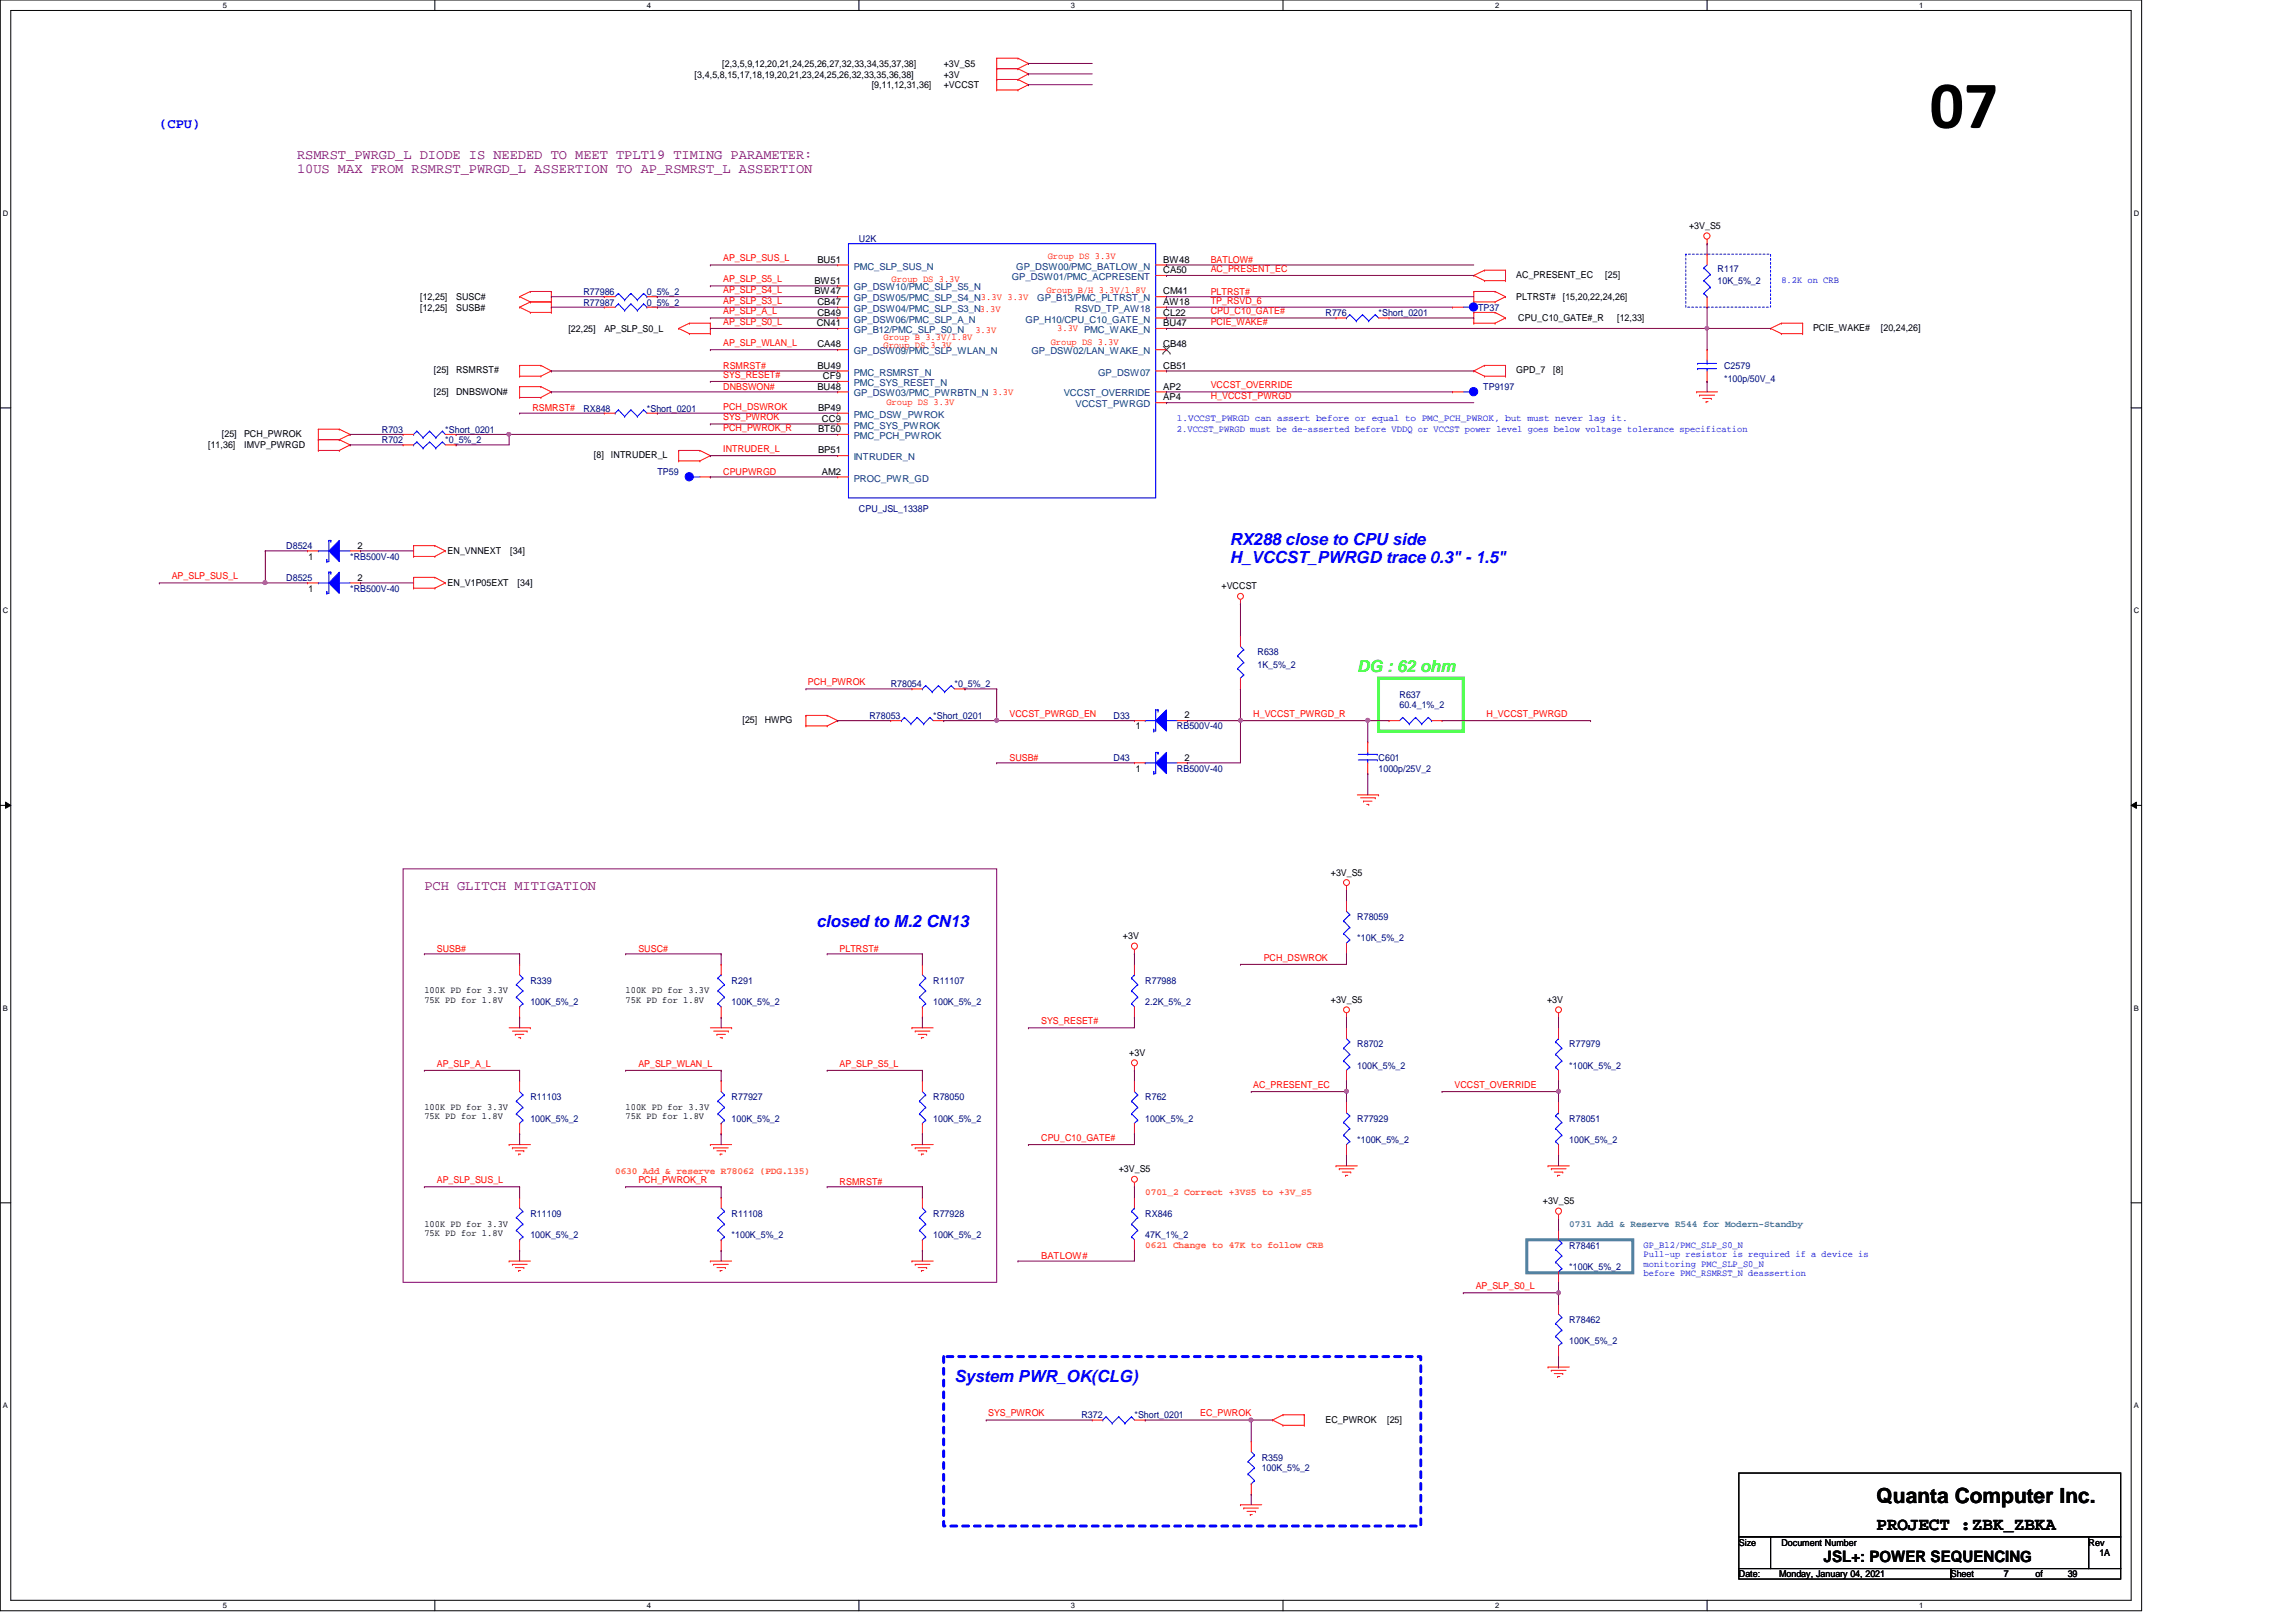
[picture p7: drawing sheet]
<svg xmlns="http://www.w3.org/2000/svg" width="297mm" height="210mm" viewBox="0 0 297 210" stroke-linecap="round" stroke-linejoin="round" font-family="sans-serif">
<defs><g id="words">
<text font-size="8.8" x="249.6" y="16.6">07</text>
<text font-size="2.7" x="242.8" y="194.6">Quanta Computer Inc.</text>
<text font-size="2.3" x="242.8" y="198">PROJECT :ZBK_ZBKA</text>
<g font-size="2.2" fill="#00f">
<text x="159.1" y="70.6">RX288 close to CPU side</text>
<text x="159.1" y="72.8">H_VCCST_PWRGD trace 0.3&quot; - 1.5&quot;</text>
<text x="105.6" y="119.9">closed to M.2 CN13</text>
<text x="123.5" y="178.9">System PWR_OK(CLG)</text>
</g>
<text font-size="2.2" fill="#0f0" x="175.6" y="87">DG : 62 ohm</text>
<text font-size="2" x="235.9" y="202.1">JSL+: POWER SEQUENCING</text>
<text font-size="1.8" fill="#00f" x="20.6" y="16.6">(CPU)</text>
<g font-size="1.8" fill="#800080">
<text x="38.4" y="20.6">RSMRST_PWRGD_L DIODE IS NEEDED TO MEET TPLT19 TIMING PARAMETER:</text>
<text x="38.4" y="22.4">10US MAX FROM RSMRST_PWRGD_L ASSERTION TO AP_RSMRST_L ASSERTION</text>
<text x="54.9" y="115.2">PCH GLITCH MITIGATION</text>
</g>
<g font-size="1.2">
<text x="89.9" y="10">[3,4,5,8,15,17,18,19,20,21,23,24,25,26,32,33,35,36,38]</text>
<text x="93.4" y="8.7">[2,3,5,9,12,20,21,24,25,26,27,32,33,34,35,37,38]</text>
<text x="112.8" y="11.4">[9,11,12,31,36]</text>
<text x="122.1" y="8.7">+3V_S5</text>
<text x="122.1" y="10">+3V</text>
<text x="122.1" y="11.4">+VCCST</text>
<text x="218.5" y="29.7">+3V_S5</text>
<text x="105.7" y="34">BU51</text>
<text x="150.5" y="34">BW48</text>
<text x="150.5" y="35.3">CA50</text>
<text x="196.2" y="36">AC_PRESENT_EC</text>
<text x="207.7" y="36">[25]</text>
<text x="54.4" y="40.2">[12,25]</text>
<text x="54.4" y="38.9">[12,25]</text>
<text x="59" y="40.2">SUSB#</text>
<text x="59" y="38.9">SUSC#</text>
<text x="105.4" y="38.1">BW47</text>
<text x="105.4" y="36.7">BW51</text>
<text x="105.7" y="39.5">CB47</text>
<text x="105.7" y="40.9">CB49</text>
<text x="150.5" y="40.9">CL22</text>
<text x="150.5" y="38.1">CM41</text>
<text x="150.5" y="39.5">AW18</text>
<text x="196.2" y="38.9">PLTRST#</text>
<text x="196.4" y="41.6">CPU_C10_GATE#_R</text>
<text x="202.2" y="38.9">[15,20,22,24,26]</text>
<text x="209.2" y="41.6">[12,33]</text>
<text x="73.5" y="43">[22,25]</text>
<text x="78.2" y="43">AP_SLP_S0_L</text>
<text x="105.7" y="42.2">CN41</text>
<text x="105.7" y="47.7">BU49</text>
<text x="105.7" y="45">CA48</text>
<text x="150.5" y="42.2">BU47</text>
<text x="150.5" y="45">CB48</text>
<text x="150.5" y="47.7">CB51</text>
<text x="234.6" y="42.8">PCIE_WAKE#</text>
<text x="243.3" y="42.8">[20,24,26]</text>
<text x="56.1" y="48.3">[25]</text>
<text x="56.1" y="51.1">[25]</text>
<text x="59" y="48.3">RSMRST#</text>
<text x="59" y="51.1">DNBSWON#</text>
<text x="105.7" y="50.4">BU48</text>
<text x="105.8" y="53.2">BP49</text>
<text x="106.5" y="49.1">CF9</text>
<text x="150.5" y="50.4">AP2</text>
<text x="150.5" y="51.8">AP4</text>
<text x="196.2" y="48.3">GPD_7</text>
<text x="201" y="48.3">[8]</text>
<text x="26.9" y="58">[11,36]</text>
<text x="28.7" y="56.6">[25]</text>
<text x="31.6" y="56.6">PCH_PWROK</text>
<text x="31.6" y="58">IMVP_PWRGD</text>
<text x="76.8" y="59.3">[8]</text>
<text x="79" y="59.3">INTRUDER_L</text>
<text x="105.8" y="58.7">BP51</text>
<text x="105.8" y="55.9">BT50</text>
<text x="106.3" y="54.6">CC9</text>
<text x="106.3" y="61.4">AM2</text>
<text x="46.3" y="71">2</text>
<text x="57.9" y="71.8">EN_VNNEXT</text>
<text x="66" y="71.8">[34]</text>
<text x="39.9" y="76.6">1</text>
<text x="39.9" y="72.4">1</text>
<text x="46.3" y="75.1">2</text>
<text x="57.9" y="75.9">EN_V1P05EXT</text>
<text x="67" y="75.9">[34]</text>
<text x="158" y="76.3">+VCCST</text>
<text x="96.1" y="93.6">[25]</text>
<text x="98.9" y="93.6">HWPG</text>
<text x="146.9" y="94.4">1</text>
<text x="153.2" y="93">2</text>
<text x="146.9" y="99.9">1</text>
<text x="153.2" y="98.4">2</text>
<text x="172.2" y="113.3">+3V_S5</text>
<text x="145.3" y="121.5">+3V</text>
<text x="54.9" y="128.6">100K PD for 3.3V</text>
<text x="54.9" y="129.8">75K PD for 1.8V</text>
<text x="80.9" y="128.6">100K PD for 3.3V</text>
<text x="80.9" y="129.8">75K PD for 1.8V</text>
<text x="172.2" y="129.8">+3V_S5</text>
<text x="200.1" y="129.8">+3V</text>
<text x="146.1" y="136.7">+3V</text>
<text x="54.9" y="143.6">100K PD for 3.3V</text>
<text x="80.9" y="143.6">100K PD for 3.3V</text>
<text x="54.9" y="144.9">75K PD for 1.8V</text>
<text x="80.9" y="144.9">75K PD for 1.8V</text>
<text x="144.7" y="151.7">+3V_S5</text>
<text x="199.6" y="155.8">+3V_S5</text>
<text x="54.9" y="158.7">100K PD for 3.3V</text>
<text x="54.9" y="160">75K PD for 1.8V</text>
<text x="171.5" y="184.1">EC_PWROK</text>
<text x="179.4" y="184.1">[25]</text>
<text x="225" y="200">Size</text>
<text x="230.5" y="200">Document Number</text>
<text x="270.2" y="200">Rev</text>
<text x="271.6" y="201.4">1A</text>
<text x="225" y="204.1">Date:</text>
<text x="230.2" y="204.1">Monday, January 04, 2021</text>
<text x="252.4" y="204.1">Sheet</text>
<text x="259.2" y="204.1">7</text>
<text x="263.4" y="204.1">of</text>
<text x="267.5" y="204.1">39</text>
</g>
<g font-size="1.2" fill="#f00">
<text x="93.6" y="33.8">AP_SLP_SUS_L</text>
<text x="135.5" y="33.5">Group DS 3.3V</text>
<text x="156.6" y="34">BATLOW#</text>
<text x="156.6" y="35.2">AC_PRESENT_EC</text>
<text x="93.6" y="36.5">AP_SLP_S5_L</text>
<text x="93.6" y="37.9">AP_SLP_S4_L</text>
<text x="93.6" y="39.3">AP_SLP_S3_L</text>
<text x="93.6" y="40.7">AP_SLP_A_L</text>
<text x="115.4" y="36.5">Group DS 3.3V</text>
<text x="135.4" y="37.9">Group B/H 3.3V/1.8V</text>
<text x="156.6" y="38.1">PLTRST#</text>
<text x="156.6" y="39.3">TP_RSVD_6</text>
<text x="156.6" y="40.7">CPU_C10_GATE#</text>
<text x="93.6" y="42">AP_SLP_S0_L</text>
<text x="93.6" y="44.8">AP_SLP_WLAN_L</text>
<text x="93.6" y="47.8">RSMRST#</text>
<text x="114.3" y="43.9">Group B 3.3V/1.8V</text>
<text x="114.3" y="45">Group DS 3.3V</text>
<text x="126.2" y="43.1">3.3V</text>
<text x="135.9" y="44.6">Group DS 3.3V</text>
<text x="136.8" y="42.8">3.3V PMC_WAKE_N</text>
<text x="156.6" y="42">PCIE_WAKE#</text>
<text x="68.9" y="53.2">RSMRST#</text>
<text x="93.6" y="48.9">SYS_RESET#</text>
<text x="93.6" y="53">PCH_DSWROK</text>
<text x="93.6" y="50.5">DNBSWON#</text>
<text x="114.7" y="52.5">Group DS 3.3V</text>
<text x="156.6" y="50.2">VCCST_OVERRIDE</text>
<text x="156.6" y="51.6">H_VCCST_PWRGD</text>
<text x="93.6" y="54.4">SYS_PWROK</text>
<text x="93.6" y="58.5">INTRUDER_L</text>
<text x="93.6" y="55.8">PCH_PWROK_R</text>
<text x="93.6" y="61.5">CPUPWRGD</text>
<text x="22.2" y="75">AP_SLP_SUS_L</text>
<text x="104.5" y="88.7">PCH_PWROK</text>
<text x="130.6" y="92.8">VCCST_PWRGD_EN</text>
<text x="162.1" y="92.8">H_VCCST_PWRGD_R</text>
<text x="192.3" y="92.8">H_VCCST_PWRGD</text>
<text x="130.6" y="98.5">SUSB#</text>
<text x="56.5" y="123.2">SUSB#</text>
<text x="82.6" y="123.2">SUSC#</text>
<text x="108.6" y="123.2">PLTRST#</text>
<text x="163.5" y="124.3">PCH_DSWROK</text>
<text x="134.7" y="132.5">SYS_RESET#</text>
<text x="56.5" y="138">AP_SLP_A_L</text>
<text x="82.6" y="138">AP_SLP_WLAN_L</text>
<text x="108.6" y="138">AP_SLP_S5_L</text>
<text x="162.1" y="140.8">AC_PRESENT_EC</text>
<text x="188.2" y="140.8">VCCST_OVERRIDE</text>
<text x="134.7" y="147.7">CPU_C10_GATE#</text>
<text x="56.5" y="153.1">AP_SLP_SUS_L</text>
<text x="82.6" y="153.1">PCH_PWROK_R</text>
<text x="108.6" y="153.3">RSMRST#</text>
<text x="134.7" y="162.9">BATLOW#</text>
<text x="190.9" y="166.8">AP_SLP_S0_L</text>
<text x="127.8" y="183.3">SYS_PWROK</text>
<text x="155.3" y="183.3">EC_PWROK</text>
</g>
<g font-size="1.2" fill="#004080">
<text x="110.4" y="34.9">PMC_SLP_SUS_N</text>
<text x="131.5" y="34.9">GP_DSW00/PMC_BATLOW_N</text>
<text x="110.4" y="39">GP_DSW05/PMC_SLP_S4_N3.3V 3.3V</text>
<text x="110.4" y="37.6">GP_DSW10/PMC_SLP_S5_N</text>
<text x="110.4" y="40.3">GP_DSW04/PMC_SLP_S3_N3.3V</text>
<text x="110.4" y="41.7">GP_DSW06/PMC_SLP_A_N</text>
<text x="130.9" y="36.2">GP_DSW01/PMC_ACPRESENT</text>
<text x="132.7" y="41.7">GP_H10/CPU_C10_GATE_N</text>
<text x="134.2" y="39">GP_B13/PMC_PLTRST_N</text>
<text x="139.1" y="40.3">RSVD_TP_AW18</text>
<text x="110.4" y="45.8">GP_DSW09/PMC_SLP_WLAN_N</text>
<text x="110.4" y="43.1">GP_B12/PMC_SLP_S0_N</text>
<text x="133.4" y="45.8">GP_DSW02/LAN_WAKE_N</text>
<text x="110.4" y="51.3">GP_DSW03/PMC_PWRBTN_N 3.3V</text>
<text x="110.4" y="48.6">PMC_RSMRST_N</text>
<text x="110.4" y="50">PMC_SYS_RESET_N</text>
<text x="137.6" y="51.3">VCCST_OVERRIDE</text>
<text x="139.1" y="52.7">VCCST_PWRGD</text>
<text x="142.1" y="48.6">GP_DSW07</text>
<text x="110.4" y="54.1">PMC_DSW_PWROK</text>
<text x="110.4" y="59.6">INTRUDER_N</text>
<text x="110.4" y="56.8">PMC_PCH_PWROK</text>
<text x="110.4" y="55.5">PMC_SYS_PWROK</text>
<text x="110.4" y="62.3">PROC_PWR_GD</text>
</g>
<g font-size="1.2" fill="#000080">
<text x="111.1" y="31.3">U2K</text>
<text x="222.2" y="35.1">R117</text>
<text x="75.5" y="39.5">R77987</text>
<text x="75.5" y="38.1">R77986</text>
<text x="83.7" y="39.5">0_5%_2</text>
<text x="83.7" y="38.1">0_5%_2</text>
<text x="171.5" y="40.9">R776</text>
<text x="178.3" y="40.9">*Short_0201</text>
<text x="191.2" y="40.2">TP37</text>
<text x="222.2" y="36.8">10K_5%_2</text>
<text x="223.1" y="47.8">C2579</text>
<text x="75.5" y="53.3">RX848</text>
<text x="83.7" y="53.3">*Short_0201</text>
<text x="191.9" y="50.5">TP9197</text>
<text x="223.1" y="49.4">*100p/50V_4</text>
<text x="49.4" y="57.4">R702</text>
<text x="49.4" y="56">R703</text>
<text x="57.6" y="57.4">*0_5%_2</text>
<text x="57.6" y="56">*Short_0201</text>
<text x="85" y="61.5">TP59</text>
<text x="37" y="71.1">D8524</text>
<text x="111.1" y="66.3">CPU_JSL_1338P</text>
<text x="37" y="75.2">D8525</text>
<text x="45.3" y="76.6">*RB500V-40</text>
<text x="45.3" y="72.4">*RB500V-40</text>
<text x="115.2" y="88.9">R78054</text>
<text x="123.5" y="88.9">*0_5%_2</text>
<text x="162.7" y="84.8">R638</text>
<text x="162.7" y="86.4">1K_5%_2</text>
<text x="112.5" y="93">R78053</text>
<text x="120.7" y="93">*Short_0201</text>
<text x="144.1" y="93">D33</text>
<text x="152.3" y="94.4">RB500V-40</text>
<text x="181.1" y="90.3">R637</text>
<text x="181.1" y="91.7">60.4_1%_2</text>
<text x="144.1" y="98.5">D43</text>
<text x="152.3" y="99.9">RB500V-40</text>
<text x="178.3" y="98.5">C601</text>
<text x="178.3" y="99.9">1000p/25V_2</text>
<text x="175.6" y="119.1">R78059</text>
<text x="175.6" y="121.8">*10K_5%_2</text>
<text x="68.6" y="127.3">R339</text>
<text x="68.6" y="130">100K_5%_2</text>
<text x="94.7" y="127.3">R291</text>
<text x="94.7" y="130">100K_5%_2</text>
<text x="120.7" y="127.3">R11107</text>
<text x="120.7" y="130">100K_5%_2</text>
<text x="148.2" y="127.3">R77988</text>
<text x="148.2" y="130">2.2K_5%_2</text>
<text x="175.6" y="135.6">R8702</text>
<text x="203" y="135.6">R77979</text>
<text x="68.6" y="142.4">R11103</text>
<text x="94.7" y="142.4">R77927</text>
<text x="120.7" y="142.4">R78050</text>
<text x="148.2" y="142.4">R762</text>
<text x="175.6" y="138.3">100K_5%_2</text>
<text x="203" y="138.3">*100K_5%_2</text>
<text x="68.6" y="145.2">100K_5%_2</text>
<text x="94.7" y="145.2">100K_5%_2</text>
<text x="120.7" y="145.2">100K_5%_2</text>
<text x="148.2" y="145.2">100K_5%_2</text>
<text x="175.6" y="145.2">R77929</text>
<text x="175.6" y="147.9">*100K_5%_2</text>
<text x="203" y="145.2">R78051</text>
<text x="203" y="147.9">100K_5%_2</text>
<text x="68.6" y="157.5">R11109</text>
<text x="68.6" y="160.2">100K_5%_2</text>
<text x="94.7" y="157.5">R11108</text>
<text x="94.7" y="160.2">*100K_5%_2</text>
<text x="120.7" y="157.5">R77928</text>
<text x="120.7" y="160.2">100K_5%_2</text>
<text x="148.2" y="157.5">RX846</text>
<text x="148.2" y="160.2">47K_1%_2</text>
<text x="203" y="161.6">R78461</text>
<text x="203" y="164.3">*100K_5%_2</text>
<text x="203" y="171.2">R78462</text>
<text x="203" y="173.9">100K_5%_2</text>
<text x="139.9" y="183.6">R372</text>
<text x="146.8" y="183.6">*Short_0201</text>
<text x="163.2" y="189">R359</text>
<text x="163.2" y="190.4">100K_5%_2</text>
</g>
<g font-size="1.2" fill="#00f">
<text x="230.5" y="36.7">8.2K on CRB</text>
<text x="152.3" y="54.5">1.VCCST_PWRGD can assert before or equal to PMC_PCH_PWROK, but must never lag it.</text>
<text x="152.3" y="55.9">2.VCCST_PWRGD must be de-asserted before VDDQ or VCCST power level goes below voltage tolerance specification</text>
<text x="212.6" y="161.5">GP_B12/PMC_SLP_S0_N</text>
<text x="212.6" y="162.7">Pull-up resistor is required if a device is</text>
<text x="212.6" y="163.9">monitoring PMC_SLP_S0_N</text>
<text x="212.6" y="165.1">before PMC_RSMRST_N deassertion</text>
</g>
<g font-size="1.2" fill="#ff8000">
<text x="79.6" y="151.9">0630 Add &amp; reserve R78062 (PDG.135)</text>
<text x="148.2" y="154.6">0701_2 Correct +3VS5 to +3V_S5</text>
<text x="148.2" y="161.5">0621 Change to 47K to follow CRB</text>
</g>
<text font-size="1.2" fill="#408080" x="203" y="158.7">0731 Add &amp; Reserve R544 for Modern-Standby</text>
<g font-size="1">
<text x="28.8" y="1">5</text>
<text x="83.7" y="1">4</text>
<text x="138.6" y="1">3</text>
<text x="193.4" y="1">2</text>
<text x="248.3" y="1">1</text>
<text x=".4" y="27.9">D</text>
<text x="276.1" y="27.9">D</text>
<text x=".4" y="79.4">C</text>
<text x="276.1" y="79.4">C</text>
<text x=".4" y="130.8">B</text>
<text x="276.1" y="130.8">B</text>
<text x=".4" y="182.2">A</text>
<text x="276.1" y="182.2">A</text>
<text x="28.8" y="208.1">5</text>
<text x="83.7" y="208.1">4</text>
<text x="138.6" y="208.1">3</text>
<text x="193.4" y="208.1">2</text>
<text x="248.3" y="208.1">1</text>
</g>
</g></defs>
<path d="M0 0h277.1v208.4h-277.1zM1.4 1.4h274.3v205.7h-274.3z" fill="none" stroke="#000" stroke-width=".13"/>
<g fill="#fff">
<path d="M28.8 .1h.6v1.1h-.6z"/>
<path d="M28.8 207.2h.6v1.1h-.6z"/>
</g>
<path d="M56.3 0v1.4M56.3 207.1v1.3" fill="none" stroke="#000" stroke-width=".13"/>
<g fill="#fff">
<path d="M83.7 .1h.5v1.1h-.5z"/>
<path d="M83.7 207.2h.5v1.1h-.5z"/>
</g>
<path d="M111.1 0v1.4M111.1 207.1v1.3" fill="none" stroke="#000" stroke-width=".13"/>
<g fill="#fff">
<path d="M138.6 .1h.5v1.1h-.5z"/>
<path d="M138.6 207.2h.5v1.1h-.5z"/>
</g>
<path d="M166 0v1.4M166 207.1v1.3" fill="none" stroke="#000" stroke-width=".13"/>
<g fill="#fff">
<path d="M193.4 .1h.6v1.1h-.6z"/>
<path d="M193.4 207.2h.6v1.1h-.6z"/>
</g>
<path d="M220.8 0v1.4M220.8 207.1v1.3" fill="none" stroke="#000" stroke-width=".13"/>
<g fill="#fff">
<path d="M248.3 .1h.5v1.1h-.5z"/>
<path d="M248.3 207.2h.5v1.1h-.5z"/>
<path d="M.4 27.1h.7v1.1h-.7z"/>
<path d="M276.1 27.1h.7v1.1h-.7z"/>
<path d="M.4 78.5h.7v1.1h-.7z"/>
<path d="M276.1 78.5h.7v1.1h-.7z"/>
</g>
<path d="M0 52.8h1.4M275.7 52.8h1.4" fill="none" stroke="#000" stroke-width=".13"/>
<g fill="#fff">
<path d="M.4 129.9h.6v1.1h-.6z"/>
<path d="M276.1 129.9h.6v1.1h-.6z"/>
</g>
<path d="M0 104.2h1.4M.7 103.8l.7 .4-.7 .4zM275.7 104.2l.7-.4v.8zM275.7 104.2h1.4" fill="none" stroke="#000" stroke-width=".13"/>
<path d="M.7 103.8l.7 .4-.7 .4zM275.7 104.2l.7-.4v.8z" fill="#000"/>
<g fill="#fff">
<path d="M.4 181.4h.6v1.1h-.6z"/>
<path d="M276.1 181.4h.6v1.1h-.6z"/>
</g>
<path d="M0 155.7h1.4M275.7 155.7h1.4M225 190.6h49.4v8.3h-49.4zM225 198.9h4.1v4.1h-4.1zM229.1 198.9h41.1v4.1h-41.1zM270.2 198.9h4.2v4.1h-4.2zM225 203h27.4v1.3h-27.4zM252.4 203h22v1.3h-22z" fill="none" stroke="#000" stroke-width=".13"/>
<path d="M52.2 112.4h76.7v53.5h-76.7z" fill="none" stroke="#800080" stroke-width=".13"/>
<path d="M122.1 175.6h61.7v21.9h-61.7z" fill="none" stroke="#00f" stroke-width=".38" stroke-dasharray=".8 .8"/>
<path d="M178.3 87.8h11v6.8h-11z" fill="none" stroke="#0f0" stroke-width=".38"/>
<path d="M218.1 32.9h11v6.9h-11z" fill="none" stroke="#00f" stroke-width=".13" stroke-dasharray=".3 .3"/>
<path d="M197.5 160.4h13.7v4.3h-13.7z" fill="none" stroke="#408080" stroke-width=".38"/>
<g fill="none" stroke="#f00" stroke-width=".13">
<path d="M128.9 8.9h.1M128.9 7.5h.1M128.9 10.3h.1M128.9 11.6h.1M128.9 7.5h2.8M128.9 8.9h2.8M128.9 7.5v4.1M128.9 10.3h2.8M128.9 11.6h2.8M131.7 7.5h.1M131.7 8.9h.1M131.7 10.3h.1"/>
<path d="M131.7 11.6h.1M131.7 7.5l1.4 .7M131.7 8.9l1.4 .7M131.7 10.3l1.4 .7M133.1 8.2h.1M133.1 9.6h.1M133.1 11h.1M133.1 8.2l-1.4 .7M133.1 9.6l-1.4 .7M133.1 11l-1.4 .6M67.2 39.8h.1M67.2 38.4h.1"/>
<path d="M67.2 39.8l1.4 .6M67.2 38.4l1.4 .7M68.6 39.1h.1M68.6 37.7h.1M68.6 39.1h2.7M68.6 39.1l-1.4 .7M68.6 37.7h2.7M68.6 37.7l-1.4 .7M71.3 39.1h.1M71.3 37.7h.1M71.3 37.7v2.7M190.7 35.6h.1"/>
<path d="M190.7 39.1h.1M190.7 37.7h.1M190.7 39.1h2.7M190.7 37.7h2.7M190.7 35.6l1.4 .7M190.7 37.7v1.4M192.1 35h.1M192.1 36.3h.1M192.1 35l-1.4 .6M192.1 35h2.7M192.1 36.3h2.7M193.4 37.7h.1"/>
<path d="M193.4 39.1h.1M193.4 37.7l1.4 .7M194.8 35h.1M194.8 36.3h.1M194.8 38.4h.1M194.8 35v1.3M194.8 38.4l-1.4 .7M220.8 31.5h.1M220.8 31v.5M41.2 56.9h.1M41.2 55.5h.1M41.2 58.3h.1"/>
<path d="M41.2 55.5h2.7M41.2 56.9h2.7M41.2 55.5v2.8M41.2 58.3h2.7M43.9 55.5h.1M43.9 56.9h.1M43.9 58.3h.1M43.9 55.5l1.4 .7M43.9 56.9l1.4 .7M45.3 56.2h.1M45.3 57.6h.1M45.3 56.2l-1.4 .7"/>
<path d="M45.3 57.6l-1.4 .7M67.2 48.7h.1M67.2 47.3h.1M67.2 50h.1M67.2 51.4h.1M67.2 47.3h2.8M67.2 48.7h2.8M67.2 47.3v1.4M67.2 50v1.4M67.2 50h2.8M67.2 51.4h2.8M68.6 40.4h.1"/>
<path d="M68.6 40.4h2.7M70 47.3h.1M70 48.7h.1M70 50h.1M70 51.4h.1M70 47.3l1.3 .7M70 50l1.3 .7M71.3 40.4h.1M71.3 48h.1M71.3 50.7h.1M71.3 48l-1.3 .7M71.3 50.7l-1.3 .7"/>
<path d="M87.8 58.3h.1M87.8 59.6h.1M87.8 42.5h.1M87.8 58.3h2.7M87.8 58.3v1.3M87.8 59.6h2.7M87.8 42.5l1.4 .7M89.2 41.8h.1M89.2 43.2h.1M89.2 41.8h2.7M89.2 43.2h2.7M89.2 41.8l-1.4 .7"/>
<path d="M90.5 58.3h.1M90.5 59.6h.1M90.5 58.3l1.4 .7M91.9 59h.1M91.9 43.2h.1M91.9 41.8h.1M91.9 59l-1.4 .6M91.9 41.8v1.4M190.7 41.8h.1M190.7 40.4h.1M190.7 48h.1M190.7 40.4h2.7"/>
<path d="M190.7 40.4v1.4M190.7 41.8h2.7M190.7 48l1.4 .7M192.1 47.3h.1M192.1 48.7h.1M192.1 47.3h2.7M192.1 48.7h2.7M192.1 47.3l-1.4 .7M193.4 40.4h.1M193.4 41.8h.1M193.4 40.4l1.4 .7M194.8 41.1h.1"/>
<path d="M194.8 47.3h.1M194.8 48.7h.1M194.8 47.3v1.4M194.8 41.1l-1.4 .7M219.5 50.7h.1M219.5 50.7h2.7M219.9 51.1h.1M219.9 51.1h1.9M220.3 51.6h1.1M220.7 52h.1M220.7 52h.3M221.4 51.6h.1"/>
<path d="M229.1 42.5h.1M229.1 42.5l1.4 .7M230.5 41.8h.1M230.5 43.2h.1M230.5 41.8h2.7M230.5 41.8l-1.4 .7M230.5 43.2h2.7M233.2 41.8h.1M233.2 43.2h.1M233.2 41.8v1.4M53.5 72h.1M53.5 70.6h.1"/>
<path d="M53.5 76.1h.1M53.5 74.7h.1M53.5 70.6h2.8M53.5 72h2.8M53.5 70.6v1.4M53.5 74.7v1.4M53.5 74.7h2.8M53.5 76.1h2.8M56.3 70.6h.1M56.3 72h.1M56.3 74.7h.1M56.3 76.1h.1"/>
<path d="M56.3 70.6l1.3 .7M56.3 74.7l1.3 .7M57.6 71.3h.1M57.6 75.4h.1M57.6 71.3l-1.3 .7M57.6 75.4l-1.3 .7M160.5 78.1h.1M160.5 77.6v.5M104.3 92.6h.1M104.3 93.9h.1M104.3 92.6h2.7M104.3 92.6v1.3"/>
<path d="M104.3 93.9h2.7M107 92.6h.1M107 93.9h.1M107 92.6l1.4 .7M108.4 93.3h.1M108.4 93.3l-1.4 .6M174.2 115.2h.1M174.2 114.6v.6M175.6 102.9h2.7M176 103.3h1.9M176.4 103.7h.1M176.4 103.7h1.1"/>
<path d="M176.8 104.1h.3M177.1 104.1h.1M177.9 103.3h.1M178.3 102.9h.1M65.9 133h2.7M66.3 133.4h1.9M66.7 133.9h.1M66.7 133.9h1.1M67.1 134.3h.2M67.3 134.3h.1M68.2 133.4h.1M68.6 133h.1"/>
<path d="M91.9 133h2.8M92.3 133.4h1.9M92.7 133.9h.1M92.7 133.9h1.1M93.2 134.3h.2M93.4 134.3h.1M94.2 133.4h.1M94.7 133h.1M118 133h.1M118 133h2.7M118.4 133.4h.1M118.4 133.4h1.9"/>
<path d="M118.8 133.9h1.1M119.2 134.3h.1M119.2 134.3h.3M119.9 133.9h.1M146.8 123.4h.1M146.8 138.5h.1M146.8 122.9v.5M146.8 138v.5M174.2 131.7h.1M174.2 131.1v.6M201.6 131.7h.1M201.6 131.1v.6"/>
<path d="M65.9 148.1h.1M65.9 148.1h2.7M66.3 148.5h.1M66.3 148.5h1.9M66.7 148.9h1.1M67.1 149.4h.1M67.1 149.4h.2M67.8 148.9h.1M91.9 148.1h.1M91.9 148.1h2.8M92.3 148.5h.1M92.3 148.5h1.9"/>
<path d="M92.7 148.9h1.1M93.2 149.4h.1M93.2 149.4h.2M93.8 148.9h.1M118 148.1h.1M118 148.1h2.7M118.4 148.5h.1M118.4 148.5h1.9M118.8 148.9h1.1M119.2 149.4h.1M119.2 149.4h.3M119.9 148.9h.1"/>
<path d="M146.8 153.6h.1M146.8 153v.6M172.8 150.9h.1M172.8 150.9h2.8M173.3 151.3h.1M173.3 151.3h1.9M173.6 151.7h1.1M174.1 152.1h.1M174.1 152.1h.3M174.7 151.7h.1M200.3 150.9h.1M200.3 150.9h2.7"/>
<path d="M200.7 151.3h.1M200.7 151.3h1.9M201.1 151.7h1.1M201.5 152.1h.1M201.5 152.1h.3M201.6 157.7h.1M201.6 157.2v.5M202.2 151.7h.1M65.9 163.2h.1M65.9 163.2h2.7M66.3 163.6h.1M66.3 163.6h1.9"/>
<path d="M66.7 164h1.1M67.1 164.4h.1M67.1 164.4h.2M67.8 164h.1M91.9 163.2h.1M91.9 163.2h2.8M92.3 163.6h.1M92.3 163.6h1.9M92.7 164h1.1M93.2 164.4h.1M93.2 164.4h.2M93.8 164h.1"/>
<path d="M118 163.2h.1M118 163.2h2.7M118.4 163.6h.1M118.4 163.6h1.9M118.8 164h1.1M119.2 164.4h.1M119.2 164.4h.3M119.9 164h.1M200.3 176.9h.1M200.3 176.9h2.7M200.7 177.3h.1M200.7 177.3h1.9"/>
<path d="M201.1 177.8h1.1M201.5 178.1h.1M201.5 178.1h.3M202.2 177.8h.1M160.5 194.7h.1M160.5 194.7h2.7M160.9 195.2h.1M160.9 195.2h1.9M161.3 195.6h1.1M161.8 196h.1M161.8 196h.2M162.4 195.6h.1"/>
<path d="M164.6 183.8h.1M164.6 183.8l1.4 .6M166 183.1h.1M166 184.4h.1M166 183.1h2.7M166 183.1l-1.4 .7M166 184.4h2.7M168.7 184.4h.1M168.7 183.1h.1M168.7 183.1v1.3"/>
<circle cx="220.8" cy="30.5" r=".4"/>
<circle cx="160.5" cy="77.2" r=".38"/>
<circle cx="174.2" cy="114.2" r=".38"/>
<circle cx="146.8" cy="122.4" r=".39"/>
<circle cx="146.8" cy="137.5" r=".38"/>
<circle cx="174.2" cy="130.7" r=".38"/>
<circle cx="201.6" cy="130.7" r=".38"/>
<circle cx="146.8" cy="152.6" r=".38"/>
<circle cx="201.6" cy="156.7" r=".39"/>
</g>
<path d="M43.9 74v2.8l-1.4-1.4z" fill="#00f"/>
<g fill="none" stroke="#00f" stroke-width=".13">
<path d="M80 39.3h.1M80 39.3l-.4 .5M80 39.3l.8 .9M81.6 39.3h.1M81.6 39.3l-.8 .9M81.6 39.3l.9 .9M83.3 39.3h.1M83.3 39.3l-.8 .9M83.3 39.3l.4 .5M83.7 39.8h.1M80.8 40.2h.1M82.5 40.2h.1"/>
<path d="M41.2 75.4h.1M41.2 75.4h1.3M42.3 76.8h.1M42.3 76.5h.1M42.3 76.5v.3M42.5 74h.1M42.5 74v2.8h-.2M42.5 74h.3M42.8 74h.1M42.8 74v.3M43.9 74v2.8l-1.4-1.4zM43.9 75.4h.1"/>
<path d="M43.9 75.4h1.4M66.8 127.4h.1M66.8 129h.1M66.8 127.4l.8 .8M66.8 129l.8 .9M67.2 130.3h.1M67.2 126.2l.4 .4M67.6 126.6h.1M67.6 128.2h.1M67.6 129.9h.1M67.6 126.6l-.8 .8M67.6 128.2l-.8 .8"/>
<path d="M67.6 129.9l-.4 .4M201.2 138.1h.1M201.2 136.4h.1M201.2 134.8h.1M201.2 138.1l.4 .4M201.2 136.4l.9 .9M201.2 134.8l.9 .8M201.6 134.4h.1M201.6 134.4l-.4 .4M202.1 137.3h.1M202.1 135.6h.1M202.1 137.3l-.9 .8"/>
<path d="M202.1 135.6l-.9 .8"/>
</g>
<g fill="none" stroke="#f00" stroke-width=".13">
<path d="M78.2 39.8h.1M78.2 39.8h1.4M83.7 39.8h1.3M85 39.8h.1M39.8 75.4h.1M39.8 75.4h1.4M45.3 75.4h1.3M46.6 75.4h.1M67.2 124.8h.1M67.2 131.7h.1M67.2 124.8v1.4M67.2 130.3v1.4"/>
<path d="M201.6 139.9h.1M201.6 133h.1M201.6 133v1.4M201.6 138.5v1.4"/>
</g>
<circle cx="190.6" cy="39.7" r=".54" fill="#00f"/>
<g fill="none" stroke="#00f" stroke-width=".13">
<path d="M189.3 39.8h.8M190.1 39.8h.1M53.5 57.6h.1M53.9 57.2h.1M53.9 57.2l.8 .8M53.9 57.2l-.4 .4M54.7 58h.1M55.6 57.2h.1M55.6 57.2l.8 .8M55.6 57.2l-.9 .8M56.4 58h.1M57.2 57.2h.1"/>
<path d="M57.2 57.2l.4 .4M57.2 57.2l-.8 .8M146.4 142.5h.1M146.4 144.1h.1M146.4 142.5l.8 .8M146.4 144.1l.8 .8M146.8 145.4h.1M146.8 141.3l.4 .4M147.2 141.7h.1M147.2 143.3h.1M147.2 144.9h.1M147.2 141.7l-.8 .8"/>
<path d="M147.2 143.3l-.8 .8M147.2 144.9l-.4 .5"/>
<circle cx="190.6" cy="39.7" r=".54"/>
</g>
<path d="M187.9 39.8h.1M187.9 39.8h1.4M52.2 57.6h.1M52.2 57.6h1.3M57.6 57.6h1.4M59 57.6h.1M146.8 139.9h.1M146.8 139.9v1.4M146.8 146.7h.1M146.8 145.4v1.3" fill="none" stroke="#f00" stroke-width=".13"/>
<path d="M149.5 98.7l1.4-1.3v2.7z" fill="#00f"/>
<g fill="none" stroke="#00f" stroke-width=".13">
<path d="M148.2 98.7h.1M148.2 98.7h1.3M149.3 99.8h.1M149.3 99.8v.3M149.5 98.7l1.4-1.3v2.7zM149.5 97.4h.1M149.5 97.4v2.7h-.2M149.5 97.4h.3M149.8 97.4h.1M149.8 97.4v.2M150.9 98.7h.1M150.9 98.7h1.4"/>
<path d="M149.3 100.1h.1M92.9 157.6h.1M92.9 159.2h.1M92.9 157.6l.8 .8M92.9 159.2l.8 .9M93.3 156.3l.4 .5M93.7 156.8h.1M93.7 158.4h.1M93.7 156.8l-.8 .8M93.7 158.4l-.8 .8M119 142.5h.1M119 144.1h.1"/>
<path d="M119 142.5l.8 .8M119 144.1l.8 .8M119.3 145.4h.1M119.3 141.3l.5 .4M119.8 141.7h.1M119.8 143.3h.1M119.8 144.9h.1M119.8 141.7l-.8 .8M119.8 143.3l-.8 .8M119.8 144.9l-.5 .5M173.8 145.2h.1M173.8 146.9h.1"/>
<path d="M173.8 145.2l.8 .8M173.8 146.9l.8 .8M174.2 148.1h.1M174.2 144l.4 .4M174.6 144.4h.1M174.6 146h.1M174.6 147.7h.1M174.6 144.4l-.8 .8M174.6 146l-.8 .9M174.6 147.7l-.4 .4M93.3 160.4h.1M93.7 160.1h.1"/>
<path d="M93.7 160.1l-.4 .3"/>
</g>
<g fill="none" stroke="#f00" stroke-width=".13">
<path d="M146.8 98.7h.1M146.8 98.7h1.4M152.3 98.7h1.3M153.6 98.7h.1M119.3 139.9h.1M119.3 139.9v1.4M93.3 155h.1M93.3 155v1.3M119.3 146.7h.1M119.3 145.4v1.3M174.2 142.6h.1M174.2 149.5h.1"/>
<path d="M174.2 142.6v1.4M174.2 148.1v1.4M93.3 161.8h.1M93.3 160.4v1.4"/>
</g>
<circle cx="190.6" cy="50.7" r=".54" fill="#00f"/>
<g fill="none" stroke="#00f" stroke-width=".13">
<path d="M109.8 31.5h39.7v32.9h-39.7zM220.4 34.7h.1M220.4 36.3h.1M220.4 38h.1M220.4 34.7l.9 .8M220.4 36.3l.9 .9M220.4 38l.4 .4M220.8 38.4h.1M220.8 34.3l-.4 .4M221.3 35.5h.1M221.3 37.2h.1M221.3 35.5l-.9 .8"/>
<path d="M221.3 37.2l-.9 .8M53.5 56.2h.1M53.9 55.8h.1M53.9 55.8l.8 .8M53.9 55.8l-.4 .4M54.7 56.6h.1M55.6 55.8h.1M55.6 55.8l.8 .8M55.6 55.8l-.9 .8M56.4 56.6h.1M57.2 55.8h.1M57.2 55.8l.4 .4"/>
<path d="M57.2 55.8l-.8 .8M79.6 53.5h.1M80 53h.1M80 53l.8 .9M80 53l-.4 .5M80.8 53.9h.1M81.6 53h.1M81.6 53l.9 .9M81.6 53l-.8 .9M82.5 53.9h.1M83.3 53h.1M83.3 53l.4 .5"/>
<path d="M83.3 53l-.8 .9M174.2 41.1h.1M174.6 40.7h.1M174.6 40.7l.9 .8M174.6 40.7l-.4 .4M175.5 41.5h.1M176.3 40.7h.1M176.3 40.7l.8 .8M176.3 40.7l-.8 .8M177.1 41.5h.1M177.9 40.7h.1M177.9 40.7l.4 .4"/>
<path d="M177.9 40.7l-.8 .8M189.3 50.7h.8M190.1 50.7h.1M116.6 93.3h.1M117 92.8h.1M117 92.8l.9 .9M117 92.8l-.4 .5M117.9 93.7h.1M118.7 92.8h.1M118.7 92.8l.8 .9M118.7 92.8l-.8 .9M119.3 89.2h.1"/>
<path d="M119.5 93.7h.1M119.8 88.7h.1M119.8 88.7l.8 .8M119.8 88.7l-.5 .5M120.3 92.8h.1M120.3 92.8l.4 .5M120.3 92.8l-.8 .9M120.6 89.5h.1M121.4 88.7h.1M121.4 88.7l.8 .8M121.4 88.7l-.8 .8M122.2 89.5h.1"/>
<path d="M123.1 88.7h.1M123.1 88.7l.4 .5M123.1 88.7l-.9 .8M160.1 84.9h.1M160.1 86.5h.1M160.1 84.9l.8 .8M160.1 86.5l.8 .8M160.5 87.8h.1M160.5 83.7l.4 .4M160.9 84.1h.1M160.9 85.7h.1M160.9 87.3h.1"/>
<path d="M160.9 84.1l-.8 .8M160.9 85.7l-.8 .8M160.9 87.3l-.4 .5M173.8 119.2h.1M173.8 119.2l.8 .8M174.2 117.9l.4 .5M174.6 118.4h.1M174.6 118.4l-.8 .8M119 127.4h.1M119 129h.1M119 127.4l.8 .8M119 129l.8 .9"/>
<path d="M119.3 130.3h.1M119.3 126.2l.5 .4M119.8 126.6h.1M119.8 128.2h.1M119.8 129.9h.1M119.8 126.6l-.8 .8M119.8 128.2l-.8 .8M119.8 129.9l-.5 .4M173.8 120.8h.1M173.8 135.6h.1M173.8 137.3h.1M173.8 120.8l.8 .8"/>
<path d="M173.8 135.6l.8 .8M173.8 137.3l.8 .8M174.2 122h.1M174.2 138.5h.1M174.2 134.4l.4 .4M174.6 120h.1M174.6 121.6h.1M174.6 134.8h.1M174.6 136.4h.1M174.6 138.1h.1M174.6 120l-.8 .8M174.6 121.6l-.4 .4"/>
<path d="M174.6 134.8l-.8 .8M174.6 136.4l-.8 .9M174.6 138.1l-.4 .4M66.8 157.6h.1M66.8 159.2h.1M66.8 142.5h.1M66.8 144.1h.1M66.8 157.6l.8 .8M66.8 159.2l.8 .9M66.8 142.5l.8 .8M66.8 144.1l.8 .8M67.2 145.4h.1"/>
<path d="M67.2 156.3l.4 .5M67.2 141.3l.4 .4M67.6 156.8h.1M67.6 158.4h.1M67.6 141.7h.1M67.6 143.3h.1M67.6 144.9h.1M67.6 156.8l-.8 .8M67.6 158.4l-.8 .8M67.6 141.7l-.8 .8M67.6 143.3l-.8 .8M67.6 144.9l-.4 .5"/>
<path d="M119 157.6h.1M119 159.2h.1M119 157.6l.8 .8M119 159.2l.8 .9M119.3 156.3l.5 .5M119.8 156.8h.1M119.8 158.4h.1M119.8 156.8l-.8 .8M119.8 158.4l-.8 .8M146.4 158.4h.1M146.4 156.8h.1M146.4 158.4l.8 .8"/>
<path d="M146.4 156.8l.8 .8M146.8 156.3h.1M146.8 156.3l-.4 .5M147.2 159.2h.1M147.2 157.6h.1M147.2 159.2l-.8 .9M147.2 157.6l-.8 .8M201.2 147.7h.1M201.2 146h.1M201.2 144.4h.1M201.2 147.7l.4 .4M201.2 146l.9 .9"/>
<path d="M201.2 144.4l.9 .8M201.6 144h.1M201.6 144l-.4 .4M202.1 146.9h.1M202.1 145.2h.1M202.1 146.9l-.9 .8M202.1 145.2l-.9 .8M67.2 160.4h.1M67.6 160.1h.1M67.6 160.1l-.4 .3M119.3 160.4h.1M119.8 160.1h.1"/>
<path d="M119.8 160.1l-.5 .3M146.4 160.1h.1M146.4 160.1l.4 .3"/>
<circle cx="190.6" cy="50.7" r=".54"/>
</g>
<g fill="none" stroke="#f00" stroke-width=".13">
<path d="M108.4 34.3h.1M108.4 38.4h.1M108.4 37h.1M108.4 39.8h.1M108.4 34.3h1.4M108.4 38.4h1.4M108.4 37h1.4M108.4 39.8h1.4M149.5 34.3h1.4M149.5 38.4h1.4M149.5 35.6h1.4M149.5 39.8h1.4"/>
<path d="M150.9 34.3h.1M150.9 35.6h.1M150.9 38.4h.1M150.9 39.8h.1M220.8 32.9h.1M220.8 39.8h.1M220.8 32.9v1.4M220.8 38.4v1.4M52.2 56.2h.1M52.2 56.2h1.3M57.6 56.2h1.4M59 56.2h.1"/>
<path d="M78.2 53.5h.1M78.2 53.5h1.4M83.7 53.5h1.3M85 53.5h.1M108.4 53.5h.1M108.4 59h.1M108.4 56.2h.1M108.4 50.7h.1M108.4 48h.1M108.4 45.3h.1M108.4 41.1h.1M108.4 54.9h.1"/>
<path d="M108.4 49.4h.1M108.4 42.5h.1M108.4 50.7h1.4M108.4 53.5h1.4M108.4 59h1.4M108.4 56.2h1.4M108.4 42.5h1.4M108.4 48h1.4M108.4 45.3h1.4M108.4 41.1h1.4M108.4 54.9h1.4M108.4 49.4h1.4"/>
<path d="M149.5 50.7h1.4M149.5 52.1h1.4M149.5 42.5h1.4M149.5 48h1.4M149.5 45.3h1.4M149.5 41.1h1.4M150.9 50.7h.1M150.9 52.1h.1M150.9 42.5h.1M150.9 45.3h.1M150.9 48h.1M150.9 41.1h.1"/>
<path d="M172.8 41.1h.1M172.8 41.1h1.4M178.3 41.1h1.4M179.7 41.1h.1M187.9 50.7h.1M187.9 50.7h1.4M108.4 61.7h.1M108.4 61.7h1.4M115.2 93.3h.1M115.2 93.3h1.4M118 89.2h.1M118 89.2h1.3"/>
<path d="M120.7 93.3h1.4M122.1 93.3h.1M123.5 89.2h1.3M124.8 89.2h.1M160.5 82.3h.1M160.5 89.2h.1M160.5 82.3v1.4M160.5 87.8v1.4M174.2 116.6h.1M174.2 116.6v1.3M67.2 139.9h.1M67.2 139.9v1.4"/>
<path d="M119.3 124.8h.1M119.3 131.7h.1M119.3 124.8v1.4M119.3 130.3v1.4M174.2 123.4h.1M174.2 133h.1M174.2 139.9h.1M174.2 122v1.4M174.2 133v1.4M174.2 138.5v1.4M67.2 155h.1M67.2 146.7h.1"/>
<path d="M67.2 145.4v1.3M67.2 155v1.3M119.3 155h.1M119.3 155v1.3M146.8 155h.1M146.8 155v1.3M201.6 149.5h.1M201.6 142.6h.1M201.6 142.6v1.4M201.6 148.1v1.4M67.2 161.8h.1M67.2 160.4v1.4"/>
<path d="M119.3 161.8h.1M119.3 160.4v1.4M146.8 161.8h.1M146.8 160.4v1.4"/>
</g>
<path d="M150.4 45.7h.1M150.5 44.8l.9 .9M151.3 44.8l-.9 .9M151.4 45.7h.1" fill="none" stroke="#804000" stroke-width=".13"/>
<circle cx="89.2" cy="61.7" r=".54" fill="#00f"/>
<g fill="none" stroke="#00f" stroke-width=".13">
<path d="M89.7 61.7h.1M89.7 61.7h.8M201.2 161.7h.1M201.2 163.3h.1M201.2 161.7l.9 .8M201.2 163.3l.9 .9M201.6 164.6h.1M201.6 160.4l.5 .5M202.1 160.9h.1M202.1 162.5h.1M202.1 164.2h.1M202.1 160.9l-.9 .8"/>
<path d="M202.1 162.5l-.9 .8M202.1 164.2l-.5 .4"/>
<circle cx="89.2" cy="61.7" r=".54"/>
</g>
<path d="M90.5 61.7h1.4M91.9 61.7h.1M201.6 159.1h.1M201.6 159.1v1.3M201.6 165.9h.1M201.6 164.6v1.3" fill="none" stroke="#f00" stroke-width=".13"/>
<path d="M149.5 93.3l1.4-1.4v2.7z" fill="#00f"/>
<g fill="none" stroke="#00f" stroke-width=".13">
<path d="M219.6 47h.1M219.6 47.7h.1M219.6 47h2.5M219.6 47.7h2.5M220.8 47.7h.1M220.8 47h.1M220.8 46.6v.4M220.8 47.7v.3M148.2 93.3h.1M148.2 93.3h1.3M149.3 94.6h.1M149.3 94.4h.1"/>
<path d="M149.3 94.4v.2M149.5 93.3l1.4-1.4v2.7zM149.5 91.9h.1M149.5 91.9v2.7h-.2M149.5 91.9h.3M149.8 91.9h.1M149.8 91.9v.3M150.9 93.3h.1M150.9 93.3h1.4M161.5 189.1h.1M161.5 190.8h.1M161.5 189.1l.8 .8"/>
<path d="M161.5 190.8l.8 .8M161.9 192h.1M161.9 187.9l.4 .4M162.3 188.3h.1M162.3 189.9h.1M162.3 191.6h.1M162.3 188.3l-.8 .8M162.3 189.9l-.8 .9M162.3 191.6l-.4 .4"/>
</g>
<path d="M220.8 49.4h.1M220.8 45.3h.1M220.8 45.3v1.3M220.8 48v1.4M146.8 93.3h.1M146.8 93.3h1.4M152.3 93.3h1.3M153.6 93.3h.1M161.9 186.5h.1M161.9 193.4h.1M161.9 186.5v1.4M161.9 192v1.4" fill="none" stroke="#f00" stroke-width=".13"/>
<path d="M42.5 71.3l1.4-1.4v2.8z" fill="#00f"/>
<g fill="none" stroke="#00f" stroke-width=".13">
<path d="M80 38h.1M80 38l-.4 .4M80 38l.8 .8M80.8 38.8h.1M81.6 38h.1M81.6 38l-.8 .8M81.6 38l.9 .8M82.5 38.8h.1M83.3 38h.1M83.3 38l-.8 .8M83.3 38l.4 .4M83.7 38.4h.1"/>
<path d="M41.2 71.3h.1M41.2 71.3h1.3M42.3 72.7h.1M42.3 72.4h.1M42.3 72.4v.3M42.5 71.3l1.4-1.4v2.8zM42.5 69.9h.1M42.5 69.9v2.8h-.2M42.5 69.9h.3M42.8 69.9h.1M42.8 69.9v.3M43.9 71.3h.1"/>
<path d="M43.9 71.3h1.4M175.7 98.3h2.5M175.7 97.6h2.5M176.9 97.6h.1M176.9 98.3h.1M176.9 97.4v.2M176.9 98.3v.4M178.2 98.3h.1M178.2 97.6h.1M181.5 92.8h.1M181.5 92.8l-.4 .5M181.5 92.8l.8 .9"/>
<path d="M182.3 93.7h.1M183.1 92.8h.1M183.1 92.8l-.8 .9M183.1 92.8l.8 .9M183.9 93.7h.1M184.8 92.8h.1M184.8 92.8l-.9 .9M184.8 92.8l.4 .5M185.2 93.3h.1M92.9 129.9h.1M92.9 128.2h.1M92.9 126.6h.1"/>
<path d="M92.9 129.9l.4 .4M92.9 128.2l.8 .8M92.9 126.6l.8 .8M93.3 126.2h.1M93.3 126.2l-.4 .4M93.7 129h.1M93.7 127.4h.1M93.7 129l-.8 .9M93.7 127.4l-.8 .8M146.4 129.9h.1M146.4 128.2h.1M146.4 126.6h.1"/>
<path d="M146.4 129.9l.4 .4M146.4 128.2l.8 .8M146.4 126.6l.8 .8M146.8 126.2h.1M146.8 126.2l-.4 .4M147.2 129h.1M147.2 127.4h.1M147.2 129l-.8 .9M147.2 127.4l-.8 .8M92.9 142.5h.1M92.9 144.1h.1M92.9 142.5l.8 .8"/>
<path d="M92.9 144.1l.8 .8M93.3 145.4h.1M93.3 141.3l.4 .4M93.7 141.7h.1M93.7 143.3h.1M93.7 144.9h.1M93.7 141.7l-.8 .8M93.7 143.3l-.8 .8M93.7 144.9l-.4 .5M201.2 171.3h.1M201.2 172.9h.1M201.2 171.3l.9 .8"/>
<path d="M201.2 172.9l.9 .9M201.6 174.2h.1M201.6 170.1l.5 .4M202.1 170.5h.1M202.1 172.1h.1M202.1 173.8h.1M202.1 170.5l-.9 .8M202.1 172.1l-.9 .8M202.1 173.8l-.5 .4M142.7 183.8h.1M143.1 183.3h.1M143.1 183.3l.8 .9"/>
<path d="M143.1 183.3l-.4 .5M143.9 184.2h.1M144.7 183.3h.1M144.7 183.3l.8 .9M144.7 183.3l-.8 .9M145.5 184.2h.1M146.4 183.3h.1M146.4 183.3l.4 .5M146.4 183.3l-.9 .9"/>
</g>
<g fill="none" stroke="#f00" stroke-width=".13">
<path d="M78.2 38.4h.1M78.2 38.4h1.4M83.7 38.4h1.3M85 38.4h.1M39.8 71.3h.1M39.8 71.3h1.4M45.3 71.3h1.3M46.6 71.3h.1M176.9 96h.1M176.9 96v1.4M176.9 98.7v1.4M179.7 93.3h.1"/>
<path d="M179.7 93.3h1.4M185.2 93.3h1.4M186.6 93.3h.1M176.9 100.1h.1M93.3 131.7h.1M93.3 124.8h.1M93.3 139.9h.1M93.3 124.8v1.4M93.3 130.3v1.4M93.3 139.9v1.4M146.8 131.7h.1M146.8 124.8h.1"/>
<path d="M146.8 124.8v1.4M146.8 130.3v1.4M93.3 146.7h.1M93.3 145.4v1.3M201.6 168.7h.1M201.6 175.6h.1M201.6 168.7v1.4M201.6 174.2v1.4M141.3 183.8h.1M141.3 183.8h1.4M146.8 183.8h1.4M148.2 183.8h.1"/>
</g>
<g fill="none" stroke="#800040" stroke-width=".13">
<path d="M71.3 38.4h.1M71.3 39.8h.1M71.3 38.4h6.9M71.3 39.8h6.9M85 38.4h.1M85 39.8h.1M85 38.4h23.4M85 39.8h23.4M91.9 34.3h.1M91.9 37h.1M91.9 34.3h16.5M91.9 37h16.5"/>
<path d="M65.9 56.2h.1M65.9 56.2h42.5M71.3 48h.1M71.3 48h37.1M85 53.5h.1M85 53.5h23.4M91.9 41.1h.1M91.9 42.5h.1M91.9 45.3h.1M91.9 49.4h.1M91.9 54.9h.1M91.9 59h.1"/>
<path d="M91.9 41.1h16.5M91.9 42.5h16.5M91.9 45.3h16.5M91.9 49.4h16.5M91.9 54.9h16.5M91.9 59h16.5M91.9 61.7h.1M91.9 61.7h16.5M54.9 138.5h.1M54.9 138.5h12.3M67.2 138.5h.1M67.2 138.5v1.4"/>
<path d="M107 123.4h.1M107 123.4h12.3M119.3 123.4h.1M119.3 131.7h.1M119.3 123.4v1.4M119.3 131.7v1.3M133.1 133h.1M146.8 131.7h.1M146.8 131.7v1.3h-13.7M54.9 153.6h.1M54.9 153.6h12.3M80.9 153.6h.1"/>
<path d="M80.9 153.6h12.4M93.3 153.6h.1M93.3 153.6v1.4M67.2 161.8h.1M67.2 161.8v1.4"/>
</g>
<circle cx="65.8" cy="56.2" r=".25" fill="#f0f"/>
<circle cx="65.8" cy="56.2" r=".25" fill="none" stroke="#f0f" stroke-width=".13"/>
<g fill="none" stroke="#800040" stroke-width=".13">
<path d="M150.9 34.3h.1M150.9 35.6h.1M150.9 38.4h.1M150.9 39.8h.1M150.9 34.3h39.8M150.9 35.6h39.8M150.9 38.4h39.8M150.9 39.8h37M67.2 53.5h.1M67.2 53.5h11M71.3 50.7h.1M71.3 50.7h37.1"/>
<path d="M150.9 48h.1M150.9 50.7h.1M150.9 52.1h.1M150.9 48h39.8M150.9 50.7h37M150.9 52.1h39.8M80.9 138.5h.1M80.9 138.5h12.4M146.8 123.4h.1M146.8 123.4v1.4M107 153.6h.1M107 153.6h12.3"/>
<path d="M119.3 153.6h.1M119.3 153.6v1.4M119.3 161.8h.1M119.3 161.8v1.4M131.7 163.2h.1M131.7 163.2h15.1M127.6 183.8h.1M127.6 183.8h13.7M148.2 183.8h.1M148.2 183.8h13.7"/>
</g>
<circle cx="161.8" cy="183.8" r=".26" fill="#f0f"/>
<circle cx="161.8" cy="183.8" r=".26" fill="none" stroke="#f0f" stroke-width=".13"/>
<g fill="none" stroke="#800040" stroke-width=".13">
<path d="M45.3 56.2h.1M45.3 57.6h.1M45.3 56.2h6.9M45.3 57.6h6.9M59 56.2h.1M59 57.6h.1M59 56.2h6.9M65.9 56.2h.1M65.9 56.2v1.4h-6.9M174.2 139.9h.1M174.2 131.7h.1M174.2 131.7v1.3"/>
<path d="M174.2 139.9v1.4h-12.3M161.9 141.3h.1M174.2 149.5h.1M174.2 149.5v1.4M161.9 183.8h.1M161.9 193.4h.1M161.9 183.8h2.7M161.9 183.8v2.7M161.9 193.4v1.3"/>
</g>
<circle cx="174.2" cy="141.2" r=".26" fill="#f0f"/>
<circle cx="174.2" cy="141.2" r=".26" fill="none" stroke="#f0f" stroke-width=".13"/>
<g fill="none" stroke="#800040" stroke-width=".13">
<path d="M150.9 41.1h.1M150.9 41.1h21.9M160.5 78.1h.1M160.5 78.1v4.2M122.1 93.3h.1M122.1 93.3h6.8M128.9 98.7h.1M128.9 98.7h17.9M153.6 93.3h.1M153.6 98.7h.1M153.6 93.3h6.9M160.5 89.2h.1"/>
<path d="M160.5 93.3h.1M160.5 89.2v9.5h-6.9M176.9 93.3h.1M176.9 93.3h2.8M176.9 93.3v2.7M186.6 93.3h19.2M205.8 93.3h.1M176.9 100.1h.1M176.9 100.1v2.8M54.9 123.4h.1M54.9 123.4h12.3M80.9 123.4h.1"/>
<path d="M80.9 123.4h12.4M146.8 138.5h.1M146.8 138.5v1.4M133.1 148.1h.1M146.8 146.7h.1M146.8 146.7v1.4h-13.7M174.2 141.3h.1M174.2 141.3v1.3M186.6 141.3h.1M186.6 141.3h15"/>
</g>
<circle cx="201.6" cy="141.2" r=".26" fill="#f0f"/>
<circle cx="201.6" cy="141.2" r=".26" fill="none" stroke="#f0f" stroke-width=".13"/>
<path d="M133.1 8.2h.1M133.1 9.6h.1M133.1 11h.1M133.1 8.2h8.2M133.1 9.6h8.2M133.1 11h8.2M160.5 93.3h.1M160.5 93.3h16.4" fill="none" stroke="#800040" stroke-width=".13"/>
<circle cx="176.9" cy="93.2" r=".26" fill="#f0f"/>
<circle cx="176.9" cy="93.2" r=".26" fill="none" stroke="#f0f" stroke-width=".13"/>
<circle cx="160.5" cy="93.2" r=".26" fill="#f0f"/>
<circle cx="160.5" cy="93.2" r=".26" fill="none" stroke="#f0f" stroke-width=".13"/>
<path d="M20.6 75.4h.1M20.6 75.4h19.2M34.3 71.3h.1M34.3 75.4h.1M34.3 71.3h5.5M34.3 71.3v4.1" fill="none" stroke="#800040" stroke-width=".13"/>
<circle cx="34.3" cy="75.4" r=".26" fill="#f0f"/>
<circle cx="34.3" cy="75.4" r=".26" fill="none" stroke="#f0f" stroke-width=".13"/>
<path d="M220.8 31.5h.1M220.8 39.8h.1M220.8 31.5v1.4M220.8 39.8v2.7h-69.9M150.9 42.5h.1M46.6 71.3h.1M46.6 75.4h.1M46.6 71.3h6.9M46.6 75.4h6.9" fill="none" stroke="#800040" stroke-width=".13"/>
<path d="M220.7 42.3h.3l.1 .2-.1 .1-.2 .1-.1-.1z" fill-rule="evenodd" fill="#f0f"/>
<path d="M220.7 42.3h.3l.1 .2-.1 .1-.2 .1-.1-.1z" fill="none" stroke="#f0f" stroke-width=".13"/>
<g fill="none" stroke="#800040" stroke-width=".13">
<path d="M220.8 42.5h.1M220.8 49.4h.1M220.8 42.5v2.8M220.8 49.4v1.3M220.8 42.5h8.3M104.3 89.2h.1M104.3 89.2h13.7M108.4 93.3h.1M108.4 93.3h6.8M124.8 89.2h.1M124.8 89.2h4.1M128.9 89.2h.1"/>
<path d="M128.9 93.3h.1M128.9 93.3h17.9M128.9 89.2v4.1M67.2 123.4h.1M67.2 131.7h.1M67.2 123.4v1.4M67.2 131.7v1.3M93.3 123.4h.1M93.3 131.7h.1M93.3 138.5h.1M93.3 123.4v1.4M93.3 131.7v1.3"/>
<path d="M93.3 138.5v1.4M107 138.5h.1M107 138.5h12.3M119.3 138.5h.1M119.3 138.5v1.4M201.6 131.7h.1M201.6 139.9h.1M201.6 131.7v1.3M201.6 139.9v2.7M67.2 146.7h.1M67.2 153.6h.1M67.2 146.7v1.4"/>
<path d="M67.2 153.6v1.4M93.3 146.7h.1M93.3 146.7v1.4M119.3 146.7h.1M119.3 146.7v1.4M146.8 153.6h.1M146.8 153.6v1.4M201.6 149.5h.1M201.6 141.3h.1M201.6 149.5v1.4M93.3 161.8h.1M93.3 161.8v1.4"/>
<path d="M146.8 161.8h.1M146.8 161.8v1.4"/>
</g>
<circle cx="128.9" cy="93.2" r=".26" fill="#f0f"/>
<circle cx="128.9" cy="93.2" r=".26" fill="none" stroke="#f0f" stroke-width=".13"/>
<path d="M174.2 115.2h.1M174.2 115.2v1.4M160.5 124.8h.1M174.2 123.4h.1M174.2 123.4v1.4h-13.7M201.6 159.1h.1M201.6 157.7v1.4M189.3 167.3h.1M189.3 167.3h12.3M201.6 167.3h.1M201.6 165.9v1.4" fill="none" stroke="#800040" stroke-width=".13"/>
<circle cx="201.6" cy="167.3" r=".26" fill="#f0f"/>
<circle cx="201.6" cy="167.3" r=".26" fill="none" stroke="#f0f" stroke-width=".13"/>
<path d="M179.7 41.1h11M190.7 41.1h.1M201.6 168.7h.1M201.6 176.9h.1M201.6 167.3v1.4M201.6 175.6v1.3" fill="none" stroke="#800040" stroke-width=".13"/>
<circle cx="65.8" cy="56.2" r=".25" fill="#f0f"/>
<circle cx="65.8" cy="56.2" r=".25" fill="none" stroke="#f0f" stroke-width=".13"/>
<circle cx="161.8" cy="183.8" r=".26" fill="#f0f"/>
<circle cx="161.8" cy="183.8" r=".26" fill="none" stroke="#f0f" stroke-width=".13"/>
<circle cx="174.2" cy="141.2" r=".26" fill="#f0f"/>
<circle cx="174.2" cy="141.2" r=".26" fill="none" stroke="#f0f" stroke-width=".13"/>
<circle cx="201.6" cy="141.2" r=".26" fill="#f0f"/>
<circle cx="201.6" cy="141.2" r=".26" fill="none" stroke="#f0f" stroke-width=".13"/>
<circle cx="176.9" cy="93.2" r=".26" fill="#f0f"/>
<circle cx="176.9" cy="93.2" r=".26" fill="none" stroke="#f0f" stroke-width=".13"/>
<circle cx="160.5" cy="93.2" r=".26" fill="#f0f"/>
<circle cx="160.5" cy="93.2" r=".26" fill="none" stroke="#f0f" stroke-width=".13"/>
<circle cx="34.3" cy="75.4" r=".26" fill="#f0f"/>
<circle cx="34.3" cy="75.4" r=".26" fill="none" stroke="#f0f" stroke-width=".13"/>
<path d="M220.7 42.3h.3l.1 .2-.1 .1-.2 .1-.1-.1z" fill-rule="evenodd" fill="#f0f"/>
<path d="M220.7 42.3h.3l.1 .2-.1 .1-.2 .1-.1-.1z" fill="none" stroke="#f0f" stroke-width=".13"/>
<circle cx="128.9" cy="93.2" r=".26" fill="#f0f"/>
<circle cx="128.9" cy="93.2" r=".26" fill="none" stroke="#f0f" stroke-width=".13"/>
<circle cx="201.6" cy="167.3" r=".26" fill="#f0f"/>
<circle cx="201.6" cy="167.3" r=".26" fill="none" stroke="#f0f" stroke-width=".13"/>
<use href="#words"/>
</svg>
